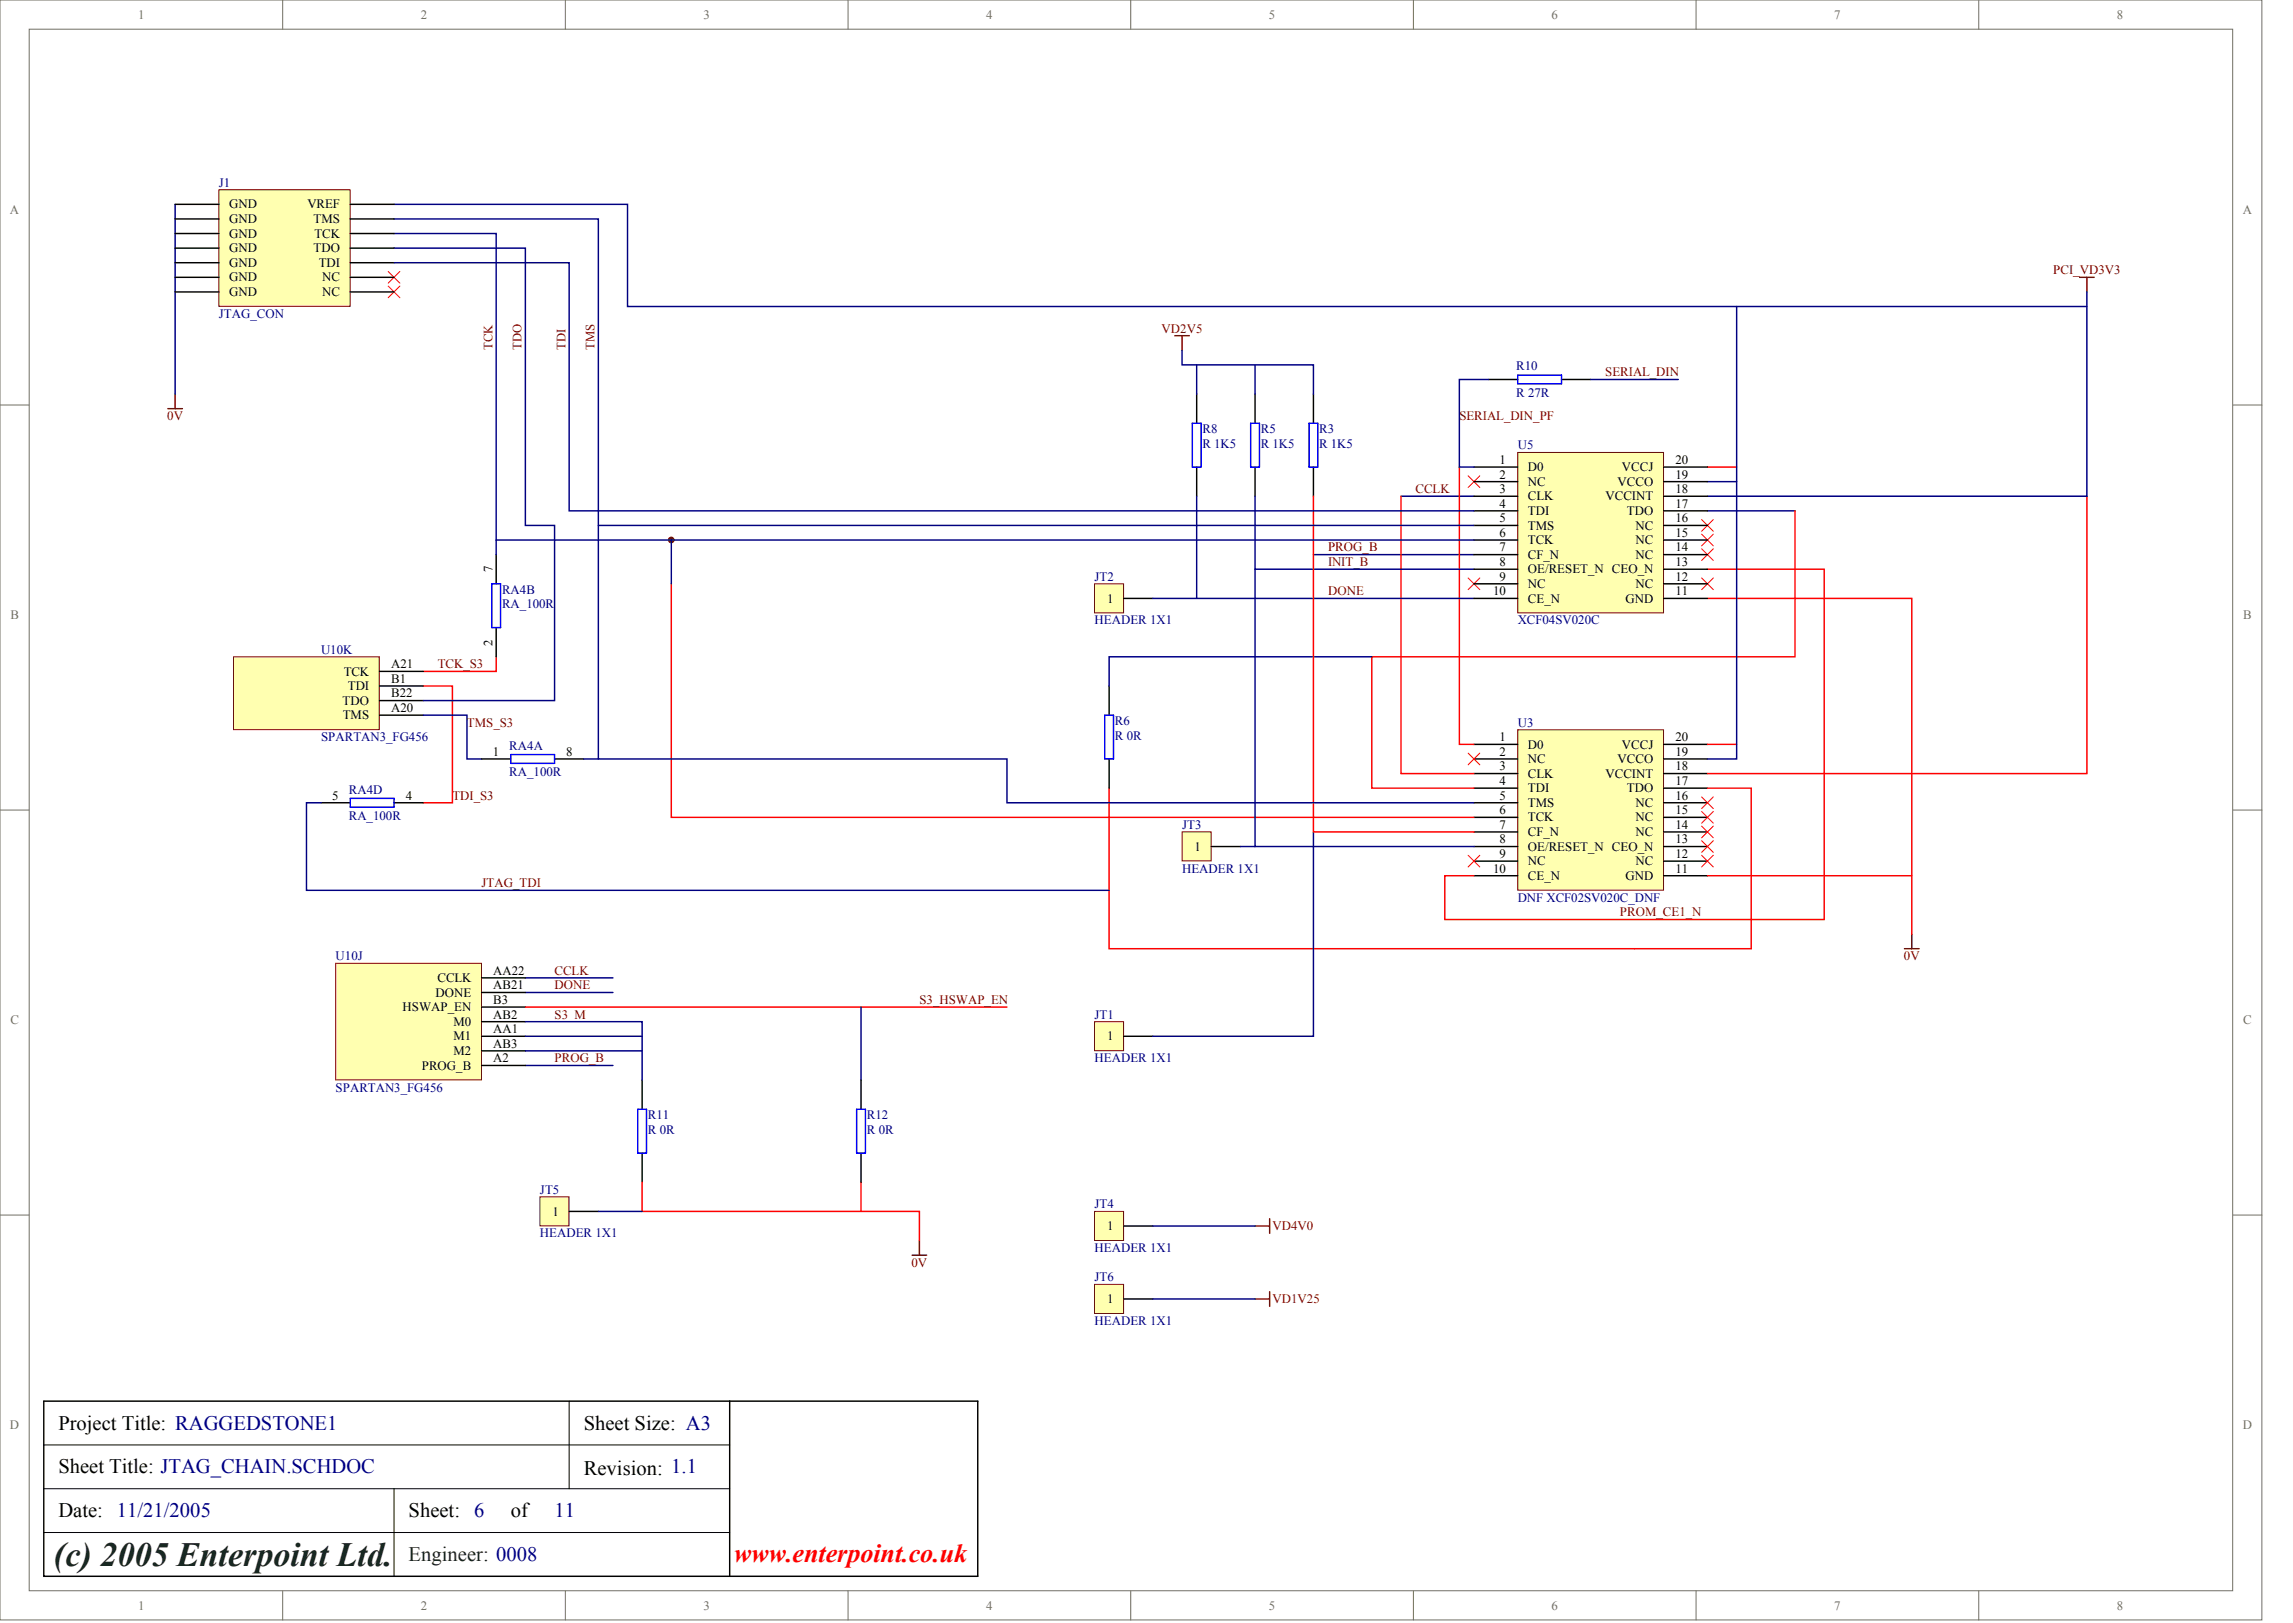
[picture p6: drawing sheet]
<svg xmlns="http://www.w3.org/2000/svg" width="840mm" height="594mm" viewBox="0 0 840 594" stroke-linecap="round" stroke-linejoin="round" font-family="sans-serif">
<defs><g id="words">
<text font-size="12.4" fill="#172721" x="19.8" y="573.1">(c) 2005 Enterpoint Ltd.</text>
<text font-size="9.5" fill="#f00" x="268.8" y="571.6">www.enterpoint.co.uk</text>
<g font-size="7.5">
<text x="21.4" y="523.3">Project Title: RAGGEDSTONE1</text>
<text x="213.7" y="523.3">Sheet Size: A3</text>
<text x="21.4" y="539.4">Sheet Title: JTAG_CHAIN.SCHDOC</text>
<text x="213.7" y="539.9">Revision: 1.1</text>
<text x="21.4" y="555.4">Date: 11/21/2005</text>
<text x="149.6" y="555.4">Sheet: 6</text>
<text x="187" y="555.4">of</text>
</g>
<text font-size="7.5" fill="#000080" x="203.1" y="555.4">11</text>
<text font-size="7.5" fill="#172721" x="149.6" y="571.4">Engineer: 0008</text>
<g font-size="4.7" fill="#716f64">
<text x="50.6" y="6.9">1</text>
<text x="154.1" y="6.9">2</text>
<text x="257.6" y="6.9">3</text>
<text x="361.1" y="6.9">4</text>
<text x="464.6" y="6.9">5</text>
<text x="568.1" y="6.9">6</text>
<text x="671.6" y="6.9">7</text>
<text x="775.2" y="6.9">8</text>
<text x="3.6" y="78.3">A</text>
<text x="821.2" y="78.3">A</text>
<text x="3.8" y="226.5">B</text>
<text x="821.4" y="226.5">B</text>
<text x="3.8" y="374.8">C</text>
<text x="821.4" y="374.8">C</text>
<text x="3.6" y="523">D</text>
<text x="821.2" y="523">D</text>
<text x="50.6" y="589.2">1</text>
<text x="154.1" y="589.2">2</text>
<text x="257.6" y="589.2">3</text>
<text x="361.1" y="589.2">4</text>
<text x="464.6" y="589.2">5</text>
<text x="568.1" y="589.2">6</text>
<text x="671.6" y="589.2">7</text>
<text x="775.2" y="589.2">8</text>
</g>
<g font-size="4.7" fill="#000080">
<text x="80.2" y="68.3">J1</text>
<text x="80.2" y="116.4">JTAG_CON</text>
<text x="555.2" y="135.6">R10</text>
<text x="555.2" y="145.2">R 27R</text>
<text x="440.3" y="158.6">R8</text>
<text x="461.7" y="158.6">R5</text>
<text x="483.1" y="158.6">R3</text>
<text x="440.3" y="163.9">R 1K5</text>
<text x="461.7" y="163.9">R 1K5</text>
<text x="483.1" y="163.9">R 1K5</text>
<text x="555.7" y="164.5">U5</text>
<text x="400.8" y="212.5">JT2</text>
<text x="183.8" y="217.4">RA4B</text>
<text x="183.8" y="222.7">RA_100R</text>
<text x="400.8" y="228.6">HEADER 1X1</text>
<text x="555.7" y="228.6">XCF04SV020C</text>
<text x="117.6" y="239.3">U10K</text>
<text x="408.3" y="265.4">R6</text>
<text x="555.7" y="266">U3</text>
<text x="117.6" y="271.3">SPARTAN3_FG456</text>
<text x="186.5" y="274.5">RA4A</text>
<text x="408.3" y="270.8">R 0R</text>
<text x="186.5" y="284.1">RA_100R</text>
<text x="127.7" y="290.5">RA4D</text>
<text x="127.7" y="300.2">RA_100R</text>
<text x="432.8" y="303.4">JT3</text>
<text x="432.8" y="319.4">HEADER 1X1</text>
<text x="555.7" y="330.1">DNF XCF02SV020C_DNF</text>
<text x="122.9" y="351.4">U10J</text>
<text x="400.8" y="372.8">JT1</text>
<text x="400.8" y="388.8">HEADER 1X1</text>
<text x="122.9" y="399.5">SPARTAN3_FG456</text>
<text x="237.3" y="409.7">R11</text>
<text x="317.4" y="409.7">R12</text>
<text x="237.3" y="415">R 0R</text>
<text x="317.4" y="415">R 0R</text>
<text x="197.7" y="436.9">JT5</text>
<text x="400.8" y="442.3">JT4</text>
<text x="197.7" y="453">HEADER 1X1</text>
<text x="400.8" y="458.3">HEADER 1X1</text>
<text x="400.8" y="469">JT6</text>
<text x="400.8" y="485">HEADER 1X1</text>
</g>
<g font-size="4.7">
<text x="83.9" y="76.3">GND</text>
<text x="112.5" y="76.3">VREF</text>
<text x="83.9" y="81.7">GND</text>
<text x="114.8" y="81.7">TMS</text>
<text x="83.9" y="87">GND</text>
<text x="115.2" y="87">TCK</text>
<text x="83.9" y="92.3">GND</text>
<text x="114.8" y="92.3">TDO</text>
<text x="83.9" y="97.7">GND</text>
<text x="116.7" y="97.7">TDI</text>
<text x="83.9" y="103">GND</text>
<text x="117.9" y="103">NC</text>
<text x="83.9" y="108.4">GND</text>
<text x="117.9" y="108.4">NC</text>
<text x="549.1" y="169.8">1</text>
<text x="559.5" y="172.5">D0</text>
<text x="593.8" y="172.5">VCCJ</text>
<text x="613.5" y="169.8">20</text>
<text x="549.1" y="175.1">2</text>
<text x="559.5" y="177.8">NC</text>
<text x="592.3" y="177.8">VCCO</text>
<text x="613.5" y="175.1">19</text>
<text x="549.1" y="185.8">4</text>
<text x="549.1" y="180.5">3</text>
<text x="559.5" y="183.2">CLK</text>
<text x="587.9" y="183.2">VCCINT</text>
<text x="613.5" y="185.8">17</text>
<text x="613.5" y="180.5">18</text>
<text x="549.1" y="191.2">5</text>
<text x="559.5" y="188.5">TDI</text>
<text x="595.7" y="188.5">TDO</text>
<text x="613.5" y="191.2">16</text>
<text x="549.1" y="196.5">6</text>
<text x="559.5" y="193.8">TMS</text>
<text x="598.9" y="193.8">NC</text>
<text x="613.5" y="196.5">15</text>
<text x="549.1" y="201.9">7</text>
<text x="559.5" y="199.2">TCK</text>
<text x="598.9" y="199.2">NC</text>
<text x="613.5" y="201.9">14</text>
<text x="549.1" y="207.2">8</text>
<text x="559.5" y="209.9">OE/RESET_N CEO_N</text>
<text x="559.5" y="204.5">CF_N</text>
<text x="598.9" y="204.5">NC</text>
<text x="613.5" y="207.2">13</text>
<text x="549.1" y="212.5">9</text>
<text x="559.5" y="215.2">NC</text>
<text x="598.9" y="215.2">NC</text>
<text x="613.5" y="212.5">12</text>
<text x="405.4" y="220.6">1</text>
<text x="546.8" y="217.9">10</text>
<text x="559.5" y="220.6">CE_N</text>
<text x="595.2" y="220.6">GND</text>
<text x="613.5" y="217.9">11</text>
<text x="143.2" y="244.6">A21</text>
<text x="125.8" y="247.3">TCK</text>
<text x="143.2" y="249.9">B1</text>
<text x="125.5" y="258">TDO</text>
<text x="127.4" y="252.6">TDI</text>
<text x="143.2" y="255.3">B22</text>
<text x="125.5" y="263.3">TMS</text>
<text x="143.2" y="260.6">A20</text>
<text x="549.1" y="271.3">1</text>
<text x="559.5" y="274">D0</text>
<text x="593.8" y="274">VCCJ</text>
<text x="613.5" y="271.3">20</text>
<text x="180.4" y="276.7">1</text>
<text x="207.3" y="276.7">8</text>
<text x="549.1" y="282">3</text>
<text x="549.1" y="276.7">2</text>
<text x="559.5" y="279.3">NC</text>
<text x="592.3" y="279.3">VCCO</text>
<text x="613.5" y="282">18</text>
<text x="613.5" y="276.7">19</text>
<text x="549.1" y="287.3">4</text>
<text x="559.5" y="284.7">CLK</text>
<text x="587.9" y="284.7">VCCINT</text>
<text x="613.5" y="287.3">17</text>
<text x="121.6" y="292.7">5</text>
<text x="148.6" y="292.7">4</text>
<text x="549.1" y="292.7">5</text>
<text x="559.5" y="290">TDI</text>
<text x="595.7" y="290">TDO</text>
<text x="613.5" y="292.7">16</text>
<text x="549.1" y="298">6</text>
<text x="559.5" y="295.4">TMS</text>
<text x="598.9" y="295.4">NC</text>
<text x="613.5" y="298">15</text>
<text x="549.1" y="303.4">7</text>
<text x="559.5" y="300.7">TCK</text>
<text x="598.9" y="300.7">NC</text>
<text x="613.5" y="303.4">14</text>
<text x="437.4" y="311.4">1</text>
<text x="549.1" y="308.7">8</text>
<text x="559.5" y="311.4">OE/RESET_N CEO_N</text>
<text x="559.5" y="306">CF_N</text>
<text x="598.9" y="306">NC</text>
<text x="613.5" y="308.7">13</text>
<text x="549.1" y="314.1">9</text>
<text x="559.5" y="316.7">NC</text>
<text x="598.9" y="316.7">NC</text>
<text x="613.5" y="314.1">12</text>
<text x="546.8" y="319.4">10</text>
<text x="559.5" y="322.1">CE_N</text>
<text x="595.2" y="322.1">GND</text>
<text x="613.5" y="319.4">11</text>
<text x="160.2" y="359.5">CCLK</text>
<text x="180.6" y="356.8">AA22</text>
<text x="159.5" y="364.8">DONE</text>
<text x="180.6" y="362.1">AB21</text>
<text x="147.4" y="370.1">HSWAP_EN</text>
<text x="180.6" y="367.5">B3</text>
<text x="166.1" y="375.5">M0</text>
<text x="180.6" y="372.8">AB2</text>
<text x="166.1" y="380.8">M1</text>
<text x="180.6" y="378.2">AA1</text>
<text x="180.6" y="383.5">AB3</text>
<text x="405.4" y="380.8">1</text>
<text x="166.1" y="386.2">M2</text>
<text x="180.6" y="388.8">A2</text>
<text x="154.4" y="391.5">PROG_B</text>
<text x="202.3" y="444.9">1</text>
<text x="405.4" y="450.3">1</text>
<text x="405.4" y="477">1</text>
</g>
<g font-size="4.7" fill="#800000">
<text x="751.9" y="100.4">PCI_VD3V3</text>
<text x="425.4" y="121.7">VD2V5</text>
<text x="587.8" y="137.8">SERIAL_DIN</text>
<text x="61.2" y="153.8">0V</text>
<text x="534.4" y="153.8">SERIAL_DIN_PF</text>
<text x="518.3" y="180.5">CCLK</text>
<text x="486.3" y="201.9">PROG_B</text>
<text x="486.3" y="207.2">INIT_B</text>
<text x="486.3" y="217.9">DONE</text>
<text x="160.3" y="244.6">TCK_S3</text>
<text x="171" y="266">TMS_S3</text>
<text x="165.7" y="292.7">TDI_S3</text>
<text x="176.3" y="324.7">JTAG_TDI</text>
<text x="593.1" y="335.4">PROM_CE1_N</text>
<text x="697.1" y="351.4">0V</text>
<text x="203.1" y="356.8">CCLK</text>
<text x="203.1" y="362.1">DONE</text>
<text x="336.7" y="367.5">S3_HSWAP_EN</text>
<text x="203.1" y="372.8">S3_M</text>
<text x="203.1" y="388.8">PROG_B</text>
<text x="466" y="450.3">VD4V0</text>
<text x="333.8" y="463.6">0V</text>
<text x="466" y="477">VD1V25</text>
</g>
<g font-size="4.6" fill="#800000">
<text x="180.3" y="128.2" transform="rotate(-90 180.3 128.2)">TCK</text>
<text x="191" y="128.2" transform="rotate(-90 191 128.2)">TDO</text>
<text x="207" y="128.2" transform="rotate(-90 207 128.2)">TDI</text>
<text x="217.7" y="128.2" transform="rotate(-90 217.7 128.2)">TMS</text>
</g>
<g font-size="4.6">
<text x="180.3" y="209.4" transform="rotate(-90 180.3 209.4)">7</text>
<text x="180.3" y="236.4" transform="rotate(-90 180.3 236.4)">2</text>
</g>
</g></defs>
<g fill="#fff" stroke="#716f64" stroke-width=".37">
<path d="M0 0h828.2v593h-828.2z"/>
<path d="M10.7 10.7h806.8v571.6h-806.8z"/>
</g>
<g fill="none" stroke="#716f64" stroke-width=".37">
<path d="M103.5 0v10.7M207 0v10.7M310.5 0v10.7M414 0v10.7M517.5 0v10.7M621 0v10.7M724.5 0v10.7M0 148.3h10.7M817.6 148.3h10.7M0 296.5h10.7M817.6 296.5h10.7M0 444.8h10.7"/>
<path d="M817.6 444.8h10.7M103.5 582.3v10.7M207 582.3v10.7M310.5 582.3v10.7M414 582.3v10.7M517.5 582.3v10.7M621 582.3v10.7M724.5 582.3v10.7"/>
</g>
<path d="M16 512.9h342v64.1h-342zM267.2 512.9v64.1" fill="none" stroke="#000" stroke-width=".53"/>
<path d="M208.4 512.9v32M16 528.9h251.2M16 544.9h251.2M144.3 544.9v32.1M16 561h251.2" fill="none" stroke="#000" stroke-width=".37"/>
<path d="M761.5 101.5h5.3M764.1 101.5v5.4M61.5 149.6h5.3M64.1 144.2v5.4M697.3 347.3h5.4M700 341.9v5.4" fill="none" stroke="#800000" stroke-width=".53"/>
<path d="M537.6 174.2l4.2 4.2M541.8 174.2l-4.2 4.2M623.1 190.2l4.2 4.3M623.1 195.5l4.2 4.3M627.3 190.2l-4.2 4.3M627.3 195.5l-4.2 4.3M537.6 211.6l4.2 4.2M541.8 211.6l-4.2 4.2M623.1 211.6l4.2 4.2M623.1 200.9l4.2 4.3M627.3 211.6l-4.2 4.2M627.3 200.9l-4.2 4.3" fill="none" stroke="#f00" stroke-width=".37"/>
<path d="M513 181.6h26.7M625.2 187h32.1M480.9 203h58.8" fill="none" stroke="#000080" stroke-width=".53"/>
<path d="M555.7 267.1h53.4v58.7h-53.4z" fill="#ffffb0" stroke="#800000" stroke-width=".37"/>
<g fill="none" stroke="#000" stroke-width=".53">
<path d="M406.1 251.1v10.7M406.1 277.8v10.7M539.7 272.5h16M539.7 277.8h16M609.2 272.5h16M609.2 277.8h16M539.7 299.2h16M539.7 293.8h16M539.7 288.5h16M539.7 283.2h16M609.2 299.2h16M609.2 293.8h16"/>
<path d="M609.2 288.5h16M609.2 283.2h16M539.7 315.2h16M539.7 309.9h16M539.7 304.5h16M609.2 315.2h16M609.2 309.9h16M609.2 304.5h16M539.7 320.5h16M609.2 320.5h16"/>
</g>
<path d="M534.4 171v101.5h5.3M625.2 171h10.7M513 181.6v101.6h26.7M657.3 187v53.4h-155v48.1h37.4M764.1 181.6v101.6h-138.9M245.8 213.7v85.5h293.9M625.2 219h74.8v101.5M625.2 208.4h42.8v128.2h-139v-16.1h10.7M155 251.1h10.7v42.7h-10.7M181.7 240.4v5.4h-26.7M406.1 288.5v58.8h235.1v-58.8h-16M625.2 320.5h74.8v21.4" fill="none" stroke="#f00" stroke-width=".53"/>
<g fill="none" stroke="#f00" stroke-width=".37">
<path d="M537.6 275.7l4.2 4.2M541.8 275.7l-4.2 4.2M623.1 297l4.2 4.3M623.1 291.7l4.2 4.3M627.3 297l-4.2 4.3M627.3 291.7l-4.2 4.3M537.6 313.1l4.2 4.2M541.8 313.1l-4.2 4.2M623.1 313.1l4.2 4.2M623.1 302.4l4.2 4.3M623.1 307.7l4.2 4.3M627.3 313.1l-4.2 4.2"/>
<path d="M627.3 302.4l-4.2 4.3M627.3 307.7l-4.2 4.3"/>
</g>
<circle cx="245.8" cy="197.6" r="1.04" fill="#800000" stroke="#800000" stroke-width=".37"/>
<path d="M404.5 261.8h3.2v16h-3.2z" fill="none" stroke="#00f" stroke-width=".53"/>
<path d="M85.5 240.4h53.4v26.7h-53.4z" fill="#ffffb0" stroke="#800000" stroke-width=".37"/>
<path d="M138.9 245.8h16.1M138.9 251.1h16.1M138.9 256.4h16.1M138.9 261.8h16.1" fill="none" stroke="#000" stroke-width=".53"/>
<path d="M334 459.5h5.3M336.7 454.1v5.4" fill="none" stroke="#800000" stroke-width=".53"/>
<path d="M192.4 357.9h32M192.4 363.3h32M192.4 390h32" fill="none" stroke="#000080" stroke-width=".53"/>
<path d="M122.9 352.6h53.4v42.7h-53.4z" fill="#ffffb0" stroke="#800000" stroke-width=".37"/>
<g fill="none" stroke="#000" stroke-width=".53">
<path d="M181.7 203v10.7M181.7 229.7v10.7M176.3 277.8h10.7M203.1 277.8h10.6M117.6 293.8h10.6M144.3 293.8h10.7M176.3 357.9h16.1M176.3 363.3h16.1M176.3 368.6h16.1M176.3 374h16.1M176.3 379.3h16.1M176.3 384.7h16.1"/>
<path d="M176.3 390h16.1M235.1 395.3v10.7M235.1 422.1v10.6"/>
</g>
<path d="M192.4 368.6h176.3M315.3 432.7v10.7" fill="none" stroke="#f00" stroke-width=".53"/>
<path d="M502.3 240.4h-96.2v10.7M155 261.8h16v16h5.3M117.6 293.8h-5.4v32.1h293.9M192.4 374h42.7v21.3M192.4 379.3h42.7M315.3 368.6v26.7M192.4 384.7h42.7" fill="none" stroke="#000080" stroke-width=".53"/>
<path d="M180.1 213.7h3.2v16h-3.2zM187 276.2h16.1v3.2h-16.1zM128.2 292.2h16.1v3.2h-16.1zM233.5 406h3.2v16.1h-3.2z" fill="none" stroke="#00f" stroke-width=".53"/>
<path d="M400.8 213.7h10.6v10.6h-10.6z" fill="#ffffb0" stroke="#800000" stroke-width=".37"/>
<path d="M411.5 219h10.6" fill="none" stroke="#000" stroke-width=".53"/>
<path d="M144.3 90.8h48.1v101.5h10.7v64.1h-48.1M764.1 106.9v74.7h-138.9M625.2 176.3h10.7" fill="none" stroke="#000080" stroke-width=".53"/>
<path d="M430.2 122.9h5.3M432.8 122.9v5.3" fill="none" stroke="#800000" stroke-width=".53"/>
<path d="M400.8 374h10.6v10.6h-10.6z" fill="#ffffb0" stroke="#800000" stroke-width=".37"/>
<path d="M411.5 379.3h10.6" fill="none" stroke="#000" stroke-width=".53"/>
<path d="M480.9 304.5v74.8h-58.8" fill="none" stroke="#000080" stroke-width=".53"/>
<path d="M432.8 304.5h10.7v10.7h-10.7z" fill="#ffffb0" stroke="#800000" stroke-width=".37"/>
<path d="M443.5 309.9h10.7" fill="none" stroke="#000" stroke-width=".53"/>
<path d="M197.7 438.1h10.6v10.6h-10.6z" fill="#ffffb0" stroke="#800000" stroke-width=".37"/>
<path d="M545.1 138.9h10.6M571.8 138.9h10.7M438.2 144.2v10.7M459.6 144.2v10.7M480.9 144.2v10.7M438.2 171v10.6M459.6 171v10.6M480.9 171v10.6M315.3 395.3v10.7M315.3 422.1v10.6M208.4 443.4h10.7" fill="none" stroke="#000" stroke-width=".53"/>
<path d="M235.1 432.7v10.7h101.6v10.7" fill="none" stroke="#f00" stroke-width=".53"/>
<path d="M432.8 128.2v5.4h48.1v10.6M438.2 133.6v10.6M459.6 133.6v10.6M438.2 181.6v37.4M459.6 181.6v26.8h80.1M422.1 219h117.6M459.6 208.4v101.5h80.1M454.2 309.9h5.4M219.1 443.4h16" fill="none" stroke="#000080" stroke-width=".53"/>
<path d="M555.7 137.3h16.1v3.2h-16.1zM436.6 154.9h3.2v16.1h-3.2zM458 154.9h3.2v16.1h-3.2zM479.3 154.9h3.2v16.1h-3.2zM313.7 406h3.2v16.1h-3.2z" fill="none" stroke="#00f" stroke-width=".53"/>
<path d="M555.7 165.6h53.4v58.7h-53.4z" fill="#ffffb0" stroke="#800000" stroke-width=".37"/>
<g fill="none" stroke="#000" stroke-width=".53">
<path d="M539.7 171h16M539.7 176.3h16M609.2 171h16M609.2 176.3h16M539.7 197.7h16M539.7 192.3h16M539.7 187h16M539.7 181.6h16M609.2 197.7h16M609.2 192.3h16M609.2 187h16M609.2 181.6h16"/>
<path d="M539.7 219h16M539.7 213.7h16M539.7 208.4h16M539.7 203h16M609.2 219h16M609.2 213.7h16M609.2 208.4h16M609.2 203h16"/>
</g>
<path d="M480.9 181.6v122.9h58.8M625.2 272.5h10.7" fill="none" stroke="#f00" stroke-width=".53"/>
<path d="M64.1 74.8v69.4M144.3 74.8h85.5v37.4h534.3M144.3 80.1h74.8v197.7h149.6v16h171M144.3 85.5h37.4v112.2h358M635.9 112.2v165.6h-10.7M545.1 138.9h-10.7v32.1h5.3M582.5 138.9h32M245.8 197.7v16" fill="none" stroke="#000080" stroke-width=".53"/>
<path d="M142.1 99.4l4.3 4.2M146.4 99.4l-4.3 4.2M142.1 104.7l4.3 4.3M146.4 104.7l-4.3 4.3" fill="none" stroke="#f00" stroke-width=".37"/>
<path d="M80.2 69.5h48v42.6h-48z" fill="#ffffb0" stroke="#800000" stroke-width=".37"/>
<g fill="none" stroke="#000" stroke-width=".53">
<path d="M64.1 74.8h16.1M128.2 74.8h16.1M64.1 80.1h16.1M64.1 85.5h16.1M64.1 90.8h16.1M64.1 96.2h16.1M128.2 80.1h16.1M128.2 85.5h16.1M128.2 90.8h16.1M128.2 96.2h16.1M64.1 101.5h16.1M64.1 106.9h16.1"/>
<path d="M128.2 101.5h16.1M128.2 106.9h16.1"/>
</g>
<path d="M144.3 96.2h64.1v90.8h331.3M181.7 197.7v5.3M219.1 192.3h320.6M213.7 277.8h5.4" fill="none" stroke="#000080" stroke-width=".53"/>
<path d="M400.8 443.4h10.6v10.7h-10.6z" fill="#ffffb0" stroke="#800000" stroke-width=".37"/>
<path d="M411.5 448.8h10.6" fill="none" stroke="#000" stroke-width=".53"/>
<path d="M400.8 470.1h10.6v10.7h-10.6z" fill="#ffffb0" stroke="#800000" stroke-width=".37"/>
<path d="M411.5 475.5h10.6" fill="none" stroke="#000" stroke-width=".53"/>
<path d="M459.6 448.8h5.3M464.9 446.1v5.3M459.6 475.5h5.3M464.9 472.8v5.3" fill="none" stroke="#800000" stroke-width=".53"/>
<path d="M422.1 448.8h37.5M422.1 475.5h37.5" fill="none" stroke="#000080" stroke-width=".53"/>
<use href="#words"/>
</svg>
